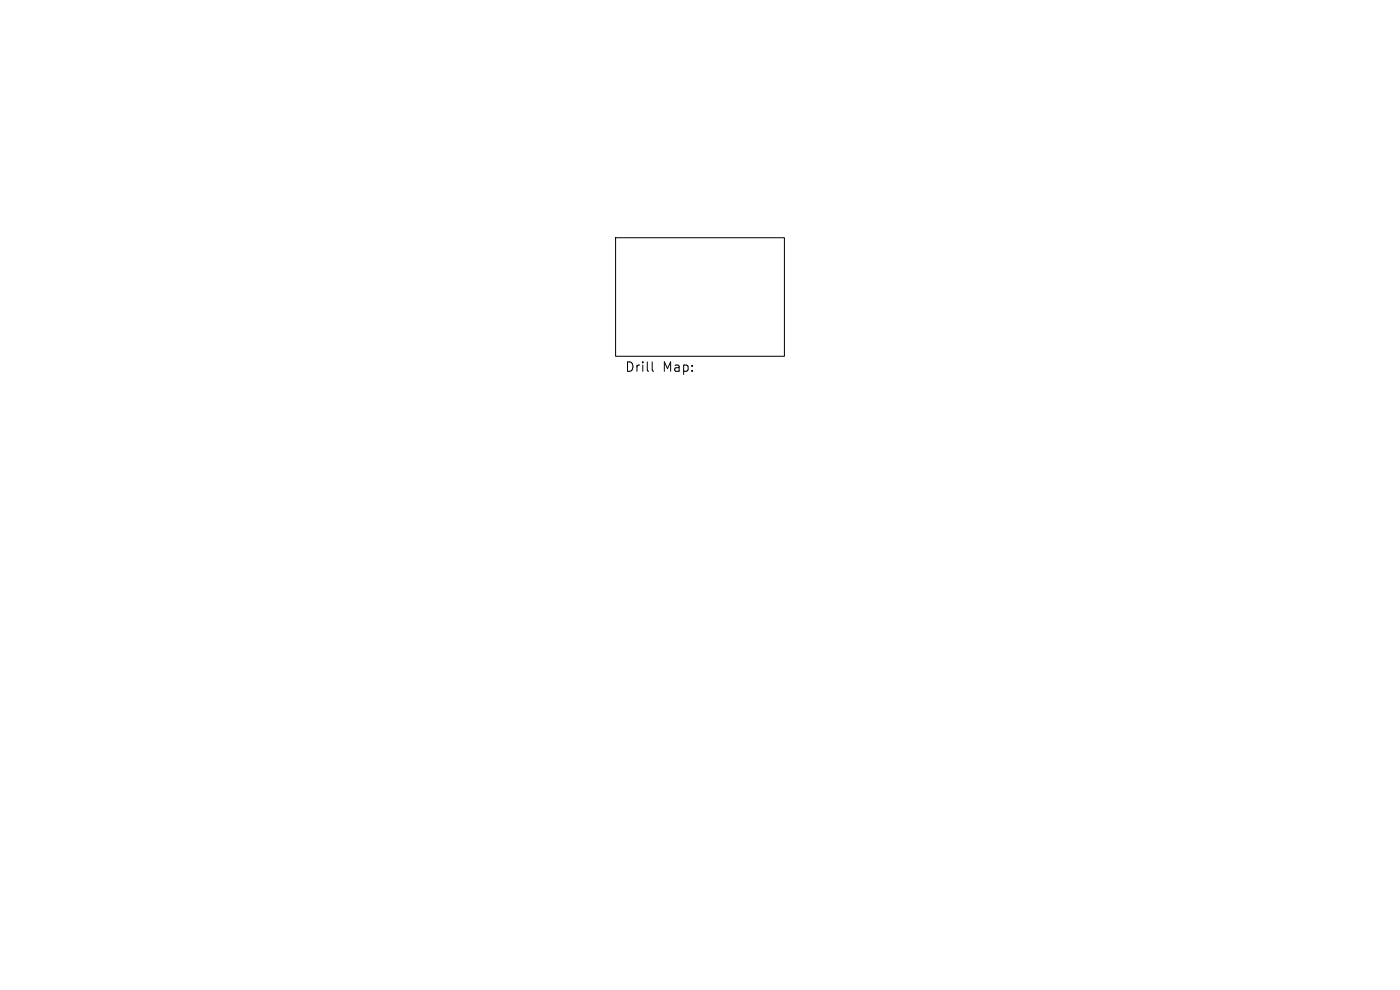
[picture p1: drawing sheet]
<svg xmlns="http://www.w3.org/2000/svg" width="297mm" height="210mm" viewBox="0 0 297 210" stroke-linecap="round" stroke-linejoin="round" font-family="sans-serif">
<defs><g id="words">
<g font-size="2.8">
<text x="132.5" y="79.2">Drill</text>
<text x="140.5" y="79.2">Map:</text>
</g>
</g></defs>
<path d="M130.6 50.4h35.8v25.2h-35.8zM138.4 76.8v1.7l.3 .3" fill="none" stroke="#000" stroke-width=".21"/>
<use href="#words"/>
</svg>
